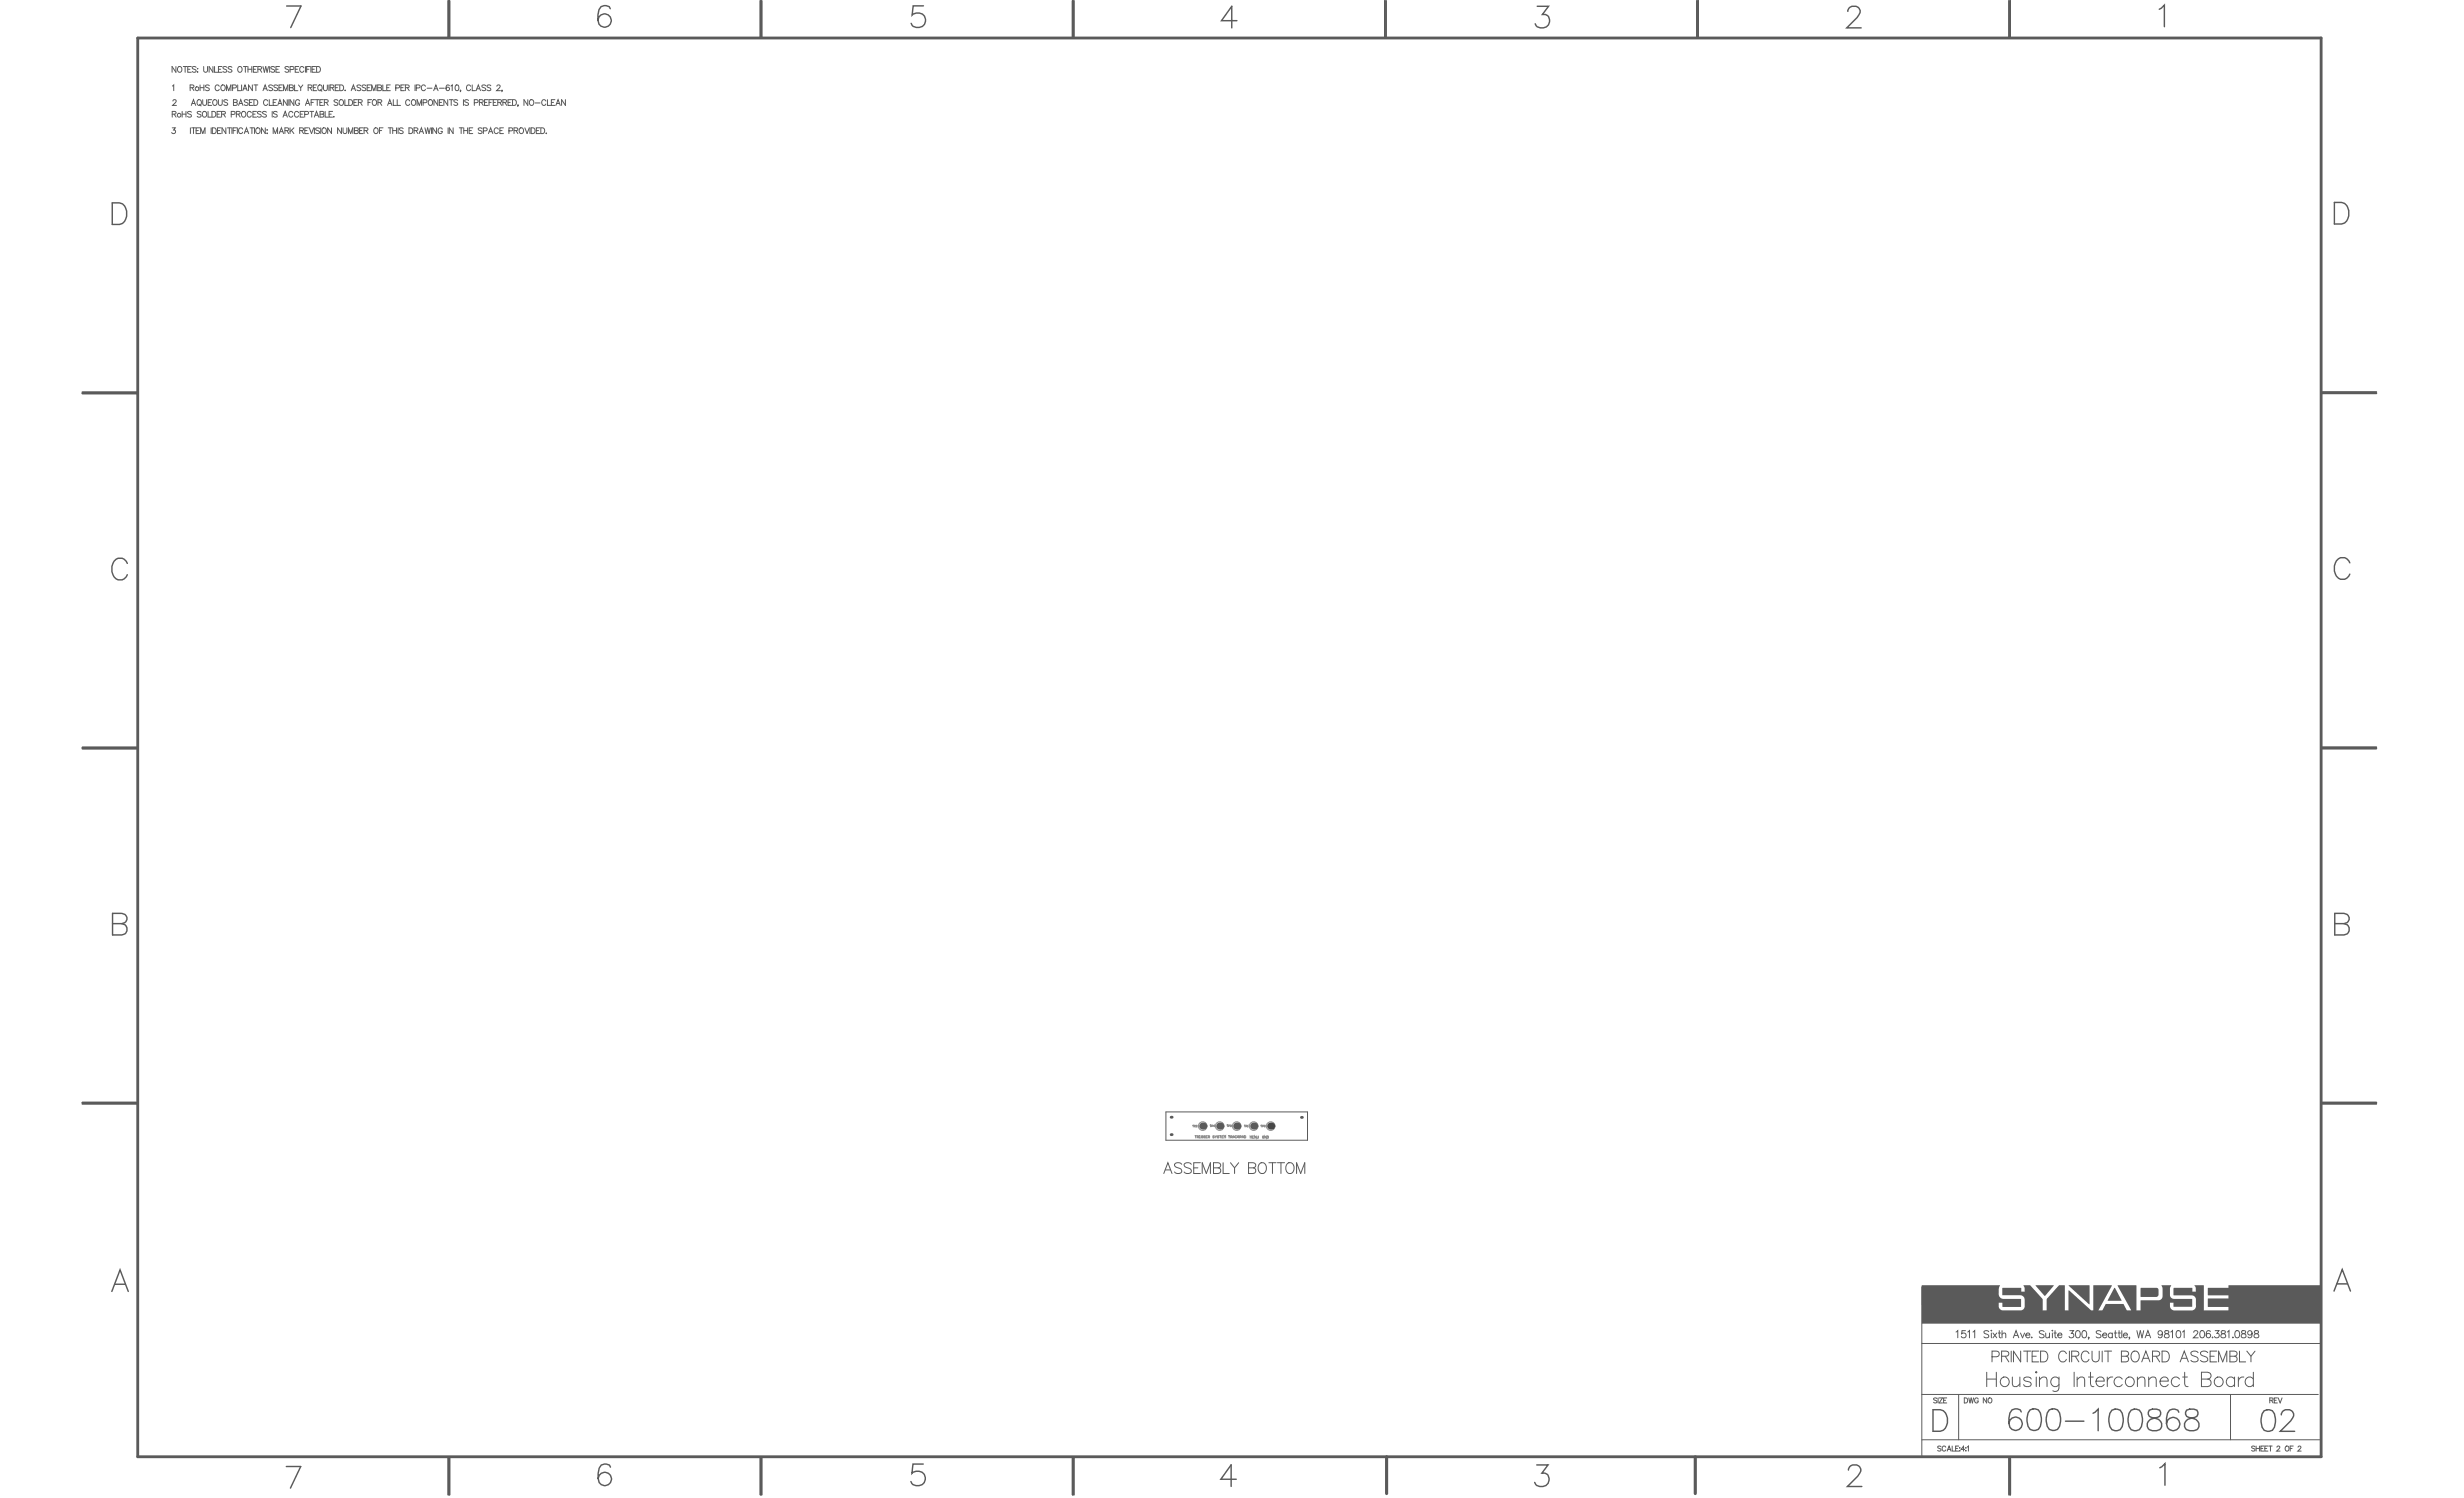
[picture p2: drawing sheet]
<svg xmlns="http://www.w3.org/2000/svg" width="2896mm" height="1761mm" viewBox="0 0 2896 1761" stroke-linecap="round" stroke-linejoin="round" font-family="sans-serif">
<g fill="none" stroke="#8c8c8c" stroke-width="1.18">
<path d="M1402 1323h1h-1v2M1404 1324h1v-1h-1v2M1404 1335h2h-1v3M1406 1323h1l-1 2h1M1407 1337l2-1-1-1h-1v3M1408 1337l1 1M1410 1335h1l-1 3h1M1414 1335h-2v3l2-1v-1h-1M1416 1335h-1v2l1 1v-2M1417 1336h1M1419 1335h-2v3h2M1420 1337l2-1-1-1h-1v3"/>
<path d="M1421 1337l1 1M1422 1322h1v2M1424 1324h1v-1l-1-1v2M1427 1335h-1l-1 1 2 1h-2M1427 1323h-1l1-1v2M1428 1335l1 1 1-1M1429 1336v2M1432 1335h-1v1l1 1h-1M1433 1335h2h-1v3M1436 1336h1M1438 1335h-2v3h2M1439 1338v-3l1 1v-1v3"/>
<path d="M1442 1322h1v2M1444 1335h1v3M1444 1324h1v-1l-1-1v2M1446 1323h1v1h-1M1446 1337l2-1v-1h-2v3M1447 1337l1 1M1449 1336h2v2v-2l-1-1-1 3M1453 1335h-1v3l1-1M1454 1335v3l2-3-1 1 1 2M1457 1337l2-1-1-1h-1v3M1460 1336h1v2v-2v-1l-1 1v2M1462 1335h2v3h-2z"/>
<path d="M1462 1323h2h-1v2M1464 1324h1l1-1h-2v2M1466 1323l1 2h-1M1469 1338v-3l1 1 1-1v3M1472 1337h1M1474 1335h-2v3h2M1476 1335v3l-1-3v3M1477 1335l1 3 1-1v-2M1482 1323h1h-1v2M1484 1324h1v-1h-1v2M1486 1336h-2v2l2-1h-1M1487 1323h-1v1h1v1l-1-1"/>
<path d="M1488 1335v3l-2-3v3M1489 1335l2 1-1 2h-1z"/>
<circle cx="1414" cy="1324" r="5"/>
<circle cx="1434" cy="1324" r="5"/>
<circle cx="1454" cy="1324" r="5"/>
<circle cx="1473" cy="1324" r="5"/>
<circle cx="1493" cy="1324" r="5"/>
</g>
<path d="M1370 1307h167v33h-167z" fill="none" stroke="#5a5a5a" stroke-width="1.18"/>
<g fill="#5a5a5a">
<circle cx="1376" cy="1334" r="1.7"/>
<circle cx="1376" cy="1313" r="1.7"/>
</g>
<circle cx="1493" cy="1324" r="4" fill="#454545"/>
<g fill="#5a5a5a">
<path d="M2431 1511h25v22z"/>
<path d="M2485 1514h1l7 15h-16z"/>
<path d="M2393 1511h21l-11 12z"/>
<path d="M2516 1514h19l2 2v7l-3 1h-18z"/>
<path d="M2259 1511h91l-1 4v6a6 6 0 0 0 5 6h21v9h-21l-1-5h-4v4a5 5 0 0 0 6 5h20a5 5 0 0 0 5-5v-8a5 5 0 0 0-6-5h-21v-8h22l1 4h4v-4l-2-3h8l15 16v13h4l1-13 14-16h7v29h4l1-23 26 23h2l1-29h21l-16 29h5l4-7h21l4 7h5l-16-29h22v29h5v-12h21a5 5 0 0 0 5-4v-10l-1-3h11l-2 3v9a5 5 0 0 0 5 4h21v9h-21v-5h-5v4a5 5 0 0 0 6 5h20a5 5 0 0 0 5-6v-7a5 5 0 0 0-5-4l-21-1v-8h21l1 4h4v-4l-2-3h11v29h29v-4h-24v-10h24v-3l-24-1v-8h24v-3h108l1 45h-469z"/>
<circle cx="1434" cy="1324" r="4"/>
<circle cx="1414" cy="1324" r="4"/>
<circle cx="1530" cy="1313" r="1.7"/>
<circle cx="1454" cy="1324" r="4"/>
<circle cx="1473" cy="1324" r="4"/>
</g>
<g fill="none" stroke="#5a5a5a" stroke-width="1.7">
<path d="M337 7h17l-12 25M527 1v43M528 1v43M717 10l-1-2a8 8 0 0 0-12 3l-1 6v7l1 4a8 8 0 0 0 13 1 8 8 0 0 0-3-12 8 8 0 0 0-11 7M894 1v43M895 1v43M1085 7h-12l-1 11a9 9 0 0 1 13 0 9 9 0 0 1-1 13 9 9 0 0 1-13-4M1261 1v43M1262 1v43M1628 1v43M1629 1v43M1807 7h13l-7 10a8 8 0 0 1 8 7 8 8 0 0 1-7 9 7 7 0 0 1-10-5"/>
<path d="M1994 1v43M1996 1v43M2172 13a6 6 0 0 1 5-6h4a6 6 0 0 1 4 10l-2 4-12 12h16M2361 1v42M2363 1v43M2538 11l6-5v25M1454 24h-18l12-17v26M132 238h8a13 13 0 0 1 8 20l-4 5-4 1h-8zM2744 238h8a13 13 0 0 1 7 19l-3 5-4 1h-8zM97 461h64M97 463h64M2729 461h64"/>
<path d="M2729 462h64M150 662a9 9 0 0 0-9-6 9 9 0 0 0-8 6 14 14 0 0 0 6 20 9 9 0 0 0 11-7M2762 662a9 9 0 0 0-9-7 9 9 0 0 0-8 7 14 14 0 0 0 6 19 9 9 0 0 0 11-6M97 880h64M97 878h64M2729 880h64M2729 878h64M143 1086l4-2a6 6 0 0 0 0-9l-4-1h-11v25h11a7 7 0 0 0 6-7 7 7 0 0 0-6-6h-11M2755 1086l4-2a6 6 0 0 0 0-9l-4-1h-11v25h11a7 7 0 0 0 6-7 7 7 0 0 0-6-6h-11M97 1297h64M97 1296h64M2729 1297h64"/>
<path d="M2729 1296h64M131 1518l10-25 10 25M135 1509h12M2743 1518l10-26 10 26M2747 1509h12M2272 1657h8a13 13 0 0 1 8 19l-4 5-4 1h-8zM2376 1660l-2-3a8 8 0 0 0-12 4l-1 6v6l1 5a8 8 0 0 0 13 0 8 8 0 0 0-3-12 8 8 0 0 0-11 7M2386 1657a8 8 0 0 1 12 4 21 21 0 0 1-2 19 8 8 0 0 1-12-4 21 21 0 0 1 2-19zM2409 1657a8 8 0 0 1 12 4 21 21 0 0 1-3 19 8 8 0 0 1-12-4 21 21 0 0 1 3-19zM2482 1657a8 8 0 0 1 12 4 21 21 0 0 1-2 19 8 8 0 0 1-12-3 21 21 0 0 1 2-20zM2505 1657a8 8 0 0 1 12 4 21 21 0 0 1-3 19 8 8 0 0 1-12-3 21 21 0 0 1 3-20zM2526 1657a5 5 0 0 0 3 9l4 1a7 7 0 0 1 8 7 7 7 0 0 1-6 8h-5a7 7 0 0 1-7-8 7 7 0 0 1 8-7l5-1a5 5 0 0 0 2-9l-3-1h-5z"/>
<path d="M2561 1660l-1-3a8 8 0 0 0-13 4l-1 6v6l1 5a8 8 0 0 0 13 1 8 8 0 0 0-3-13 8 8 0 0 0-11 7M2570 1657a5 5 0 0 0 2 9l5 1a7 7 0 0 1 8 7 7 7 0 0 1-7 8h-4a7 7 0 0 1-7-8 7 7 0 0 1 8-7l5-1a5 5 0 0 0 2-9l-4-1h-4zM2661 1658a8 8 0 0 1 12 4 21 21 0 0 1-2 19 8 8 0 0 1-12-3 21 21 0 0 1 2-20zM2428 1670h21M2460 1661l6-5v26M2681 1663a6 6 0 0 1 5-6h5a6 6 0 0 1 4 10l-3 3-12 12h17M527 1714v43M528 1714v43M894 1714v43M895 1714v43M1261 1714v43M1262 1714v43"/>
<path d="M2361 1714v43M2363 1714v43M337 1724h16l-12 25M718 1724l-2-2a8 8 0 0 0-12 4l-1 6v6l1 5a8 8 0 0 0 13 0 8 8 0 0 0-3-12 8 8 0 0 0-11 7M1085 1721h-12l-1 11a9 9 0 0 1 13 0 9 9 0 0 1-1 13 9 9 0 0 1-13-4M1453 1739h-18l12-17v25M1806 1722h13l-7 10a8 8 0 0 1 9 7 8 8 0 0 1-8 8 7 7 0 0 1-9-5M2173 1728a6 6 0 0 1 4-6h5a6 6 0 0 1 4 10l-3 3-12 12h17M2538 1725l6-5v26"/>
</g>
<path d="M1630 1712v44M1992 1712v44" fill="none" stroke="#5a5a5a" stroke-width="3.7"/>
<g fill="none" stroke="#5a5a5a" stroke-width="1.18">
<path d="M207 78v7l-5-7v7M210 79a3 3 0 0 1 4 3 3 3 0 0 1-4 3l-1-3zM215 78h5M218 78v7M225 78h-4v7h4M230 79l-1-1-3 1 1 2 3 2v1l-1 1-3-1M239 78v5l2 2 3-1v-6M250 78v7l-4-7v7M252 78v7h4M261 78h-4v7h4M267 79l-2-1-3 1 1 2 4 2v1l-2 1-3-1M273 79l-2-1-3 1 1 2 4 2v1l-2 1-3-1"/>
<path d="M281 79a3 3 0 0 1 4 3 3 3 0 0 1-4 3l-2-3zM286 78h5M288 78v7M291 78v7M296 78v7M302 78h-4v7h4M309 78l2 7 1-7 2 7 2-7M317 78v7M323 79l-2-1-3 1 1 2 4 2v1l-2 1-3-1M329 78h-5v7h5M339 79l-1-1-3 1 1 2 3 2v1l-1 1-3-1M351 78h-4v7h4"/>
<path d="M357 80a2.5 2.5 0 0 0-3-2 2.5 2.5 0 0 0-2 3v1a2.5 2.5 0 0 0 2 3 2.5 2.5 0 0 0 3-2M359 78v7M365 78h-5v7M365 78v7M371 78h-4v7h4M372 78h2a4 4 0 0 1 3 4 4 4 0 0 1-3 3h-2zM221 81h2M232 80v1zM232 84v1zM235 100v7M240 100v7M257 81h2"/>
<path d="M279 100v7h4M284 100v7M291 81h5M297 100v7l-5-7v7M298 81h2M298 100h5M301 100v7M303 81h4v-2l-4-1v7M305 81l3 4M324 81h3M332 100h-4v7h4M341 82l4-1v-2l-4-1v7"/>
<path d="M346 100v7h4M347 81h3M351 100l2 3v4M356 100l-3 3M360 81h3M367 81h2M372 100h-4v7h4M380 100v5l2 2 2-1 1-6M387 100v7M398 100h-4v7h4M399 100h3a4 4 0 0 1 2 3 4 4 0 0 1-2 4h-3zM436 100h-4v7h4"/>
<path d="M450 100v7h4M459 100h-4v7h4M475 100h-4v7h4M488 100v7M555 100v7h4M203 101l1-1v7M203 119l2-2 2 1-1 3-3 3h4M223 103h4l1-3h-5v7M226 103l2 4M232 118l1-1a3 3 0 0 1 4 4 3 3 0 0 1-4 3l-1-3zM235 103h5M238 117v5l2 2 2-1 1-6"/>
<path d="M246 101l-2-1-2 1v1l4 3v1l-2 1-2-1M249 117h-4v7h4M251 118v-1a3 3 0 0 1 4 4 3 3 0 0 1-4 3l-1-3zM257 117v5l2 2 2-1v-6M258 101a2.5 2.5 0 0 0-3-1 2.5 2.5 0 0 0-2 2v2a2.5 2.5 0 0 0 2 3 2.5 2.5 0 0 0 3-2M261 100a3 3 0 0 1 4 3 3 3 0 0 1-4 3l-1-2zM266 107v-7l3 7 2-7v7M268 118l-2-1-3 1 1 2 4 2v1l-2 1-3-1M273 103h4l1-3h-5v7M285 107l3-7 3 7M286 104h4M292 118l-2-1-3 1 1 2 4 2v1l-2 1-3-1"/>
<path d="M297 117h-4v7h4M298 117h3a4 4 0 0 1 2 4 4 4 0 0 1-2 3h-3zM309 107l3-7 2 7M310 104h3M315 119a2.5 2.5 0 0 0-3-2 2.5 2.5 0 0 0-2 3v1a2.5 2.5 0 0 0 2 3 2.5 2.5 0 0 0 3-2M316 117v7h4M320 101l-1-1-3 1v1l4 3v1l-1 1-3-1M325 117h-4v7h4M326 101l-1-1-3 1v1l4 3v1l-1 1-3-1M328 103h2M333 107v-7l3 7 2-7v7M338 117v7l-5-7v7"/>
<path d="M339 117v7M343 103l1-1v-2h-4v7h3l2-2-1-1-4-1M345 117v7l-4-7v7M352 119a2.5 2.5 0 0 0-3-2 2.5 2.5 0 0 0-2 3v1a2.4 2.4 0 0 0 3 3 2.4 2.4 0 0 0 2-3h-2M362 103h4v-3h-4v7M364 103l3 4M368 103h3M370 117h-4v7M371 117h4M373 117v7M375 100a3 3 0 0 1 4 3 3 3 0 0 1-4 3l-2-2zM376 105l2 2"/>
<path d="M380 117h-4v7h4M388 103h4v-3h-4v7M390 103l2 4M394 103h3M397 118l-2-1-2 1v2l4 2v1l-2 1-2-1M399 118l1-1a3 3 0 0 1 4 4 3 3 0 0 1-4 3l-1-3zM405 117v7h4M406 106v1zM410 117h2a4 4 0 0 1 2 4 4 4 0 0 1-2 3h-2zM413 107l2-7 3 7M414 104h3M420 117h-4v7h4"/>
<path d="M424 101l-2-1-3 1 1 1 4 3v1l-2 1-3-1M430 101l-2-1-3 1 1 1 4 3v1l-2 1-3-1M432 103h2M437 117h-4v7M437 107v-7l2 7 3-7v7M438 118l1-1a3 3 0 0 1 4 4 3 3 0 0 1-4 3l-2-3zM447 103l1-1v-2h-4v7h3l1-2v-1l-4-1M455 103h2M462 117v7h4M465 103h4v-3h-4v7M467 117v7h4M471 103h3"/>
<path d="M476 103h4l1-3h-5v7M479 103l2 4M482 119a2.5 2.5 0 0 0-3-2 2.5 2.5 0 0 0-2 3v1a2.5 2.5 0 0 0 2 3 2.5 2.5 0 0 0 3-2M485 117a3 3 0 0 1 4 4 3 3 0 0 1-4 3l-2-3zM489 103h4v-3h-4v7M500 101a2.5 2.5 0 0 0-3-1 2.5 2.5 0 0 0-2 2v2a2.5 2.5 0 0 0 2 3 2.5 2.5 0 0 0 3-2M502 104h6M504 118l1-1a3 3 0 0 1 4 4 3 3 0 0 1-4 3l-2-3zM510 107l2-7 3 7M511 104h3M515 117v7l-5-7v7M516 104h6"/>
<path d="M521 117h-5v7h5M526 117v7l-4-7v7M528 117h5M528 101v-1a3 3 0 0 0-4 3 3 3 0 0 0 2 4 2.1 2.1 0 0 0 2-2 2.1 2.1 0 0 0-2-3 2.1 2.1 0 0 0-2 2M530 101l1-1v7M530 117v7M536 100a3 3 0 0 1 4 3 3 3 0 0 1-3 4l-2-2v-2zM538 118l-2-1-3 1 1 2 4 2v1l-2 1-3-1M541 106v2M545 117v7M551 118l-2-1-3 1 1 2 4 2v1l-2 1-3-1M553 101a2.5 2.5 0 0 0-3-1 2.5 2.5 0 0 0-2 2v2a2.5 2.5 0 0 0 2 3 2.5 2.5 0 0 0 3-2"/>
<path d="M560 107l2-7 3 7M561 104h3M571 101l-2-1-3 1 1 1 4 3v1l-2 1-3-1M574 117h-5v7h5M577 101l-2-1-3 1 1 1 4 3v1l-2 1-3-1M579 117h-4v7M584 117h-4v7h4M584 101l1-1 3 1-1 2-3 4h4M590 106v2M601 117h-4v7h4M602 117h3a4 4 0 0 1 2 4 4 4 0 0 1-2 3h-3zM620 117v7l-4-7v7"/>
<path d="M623 118v-1a3 3 0 0 1 4 4 3 3 0 0 1-4 3l-1-3zM642 119a2.5 2.5 0 0 0-3-2 2.5 2.5 0 0 0-2 3v1a2.5 2.5 0 0 0 2 3 2.5 2.5 0 0 0 3-2M643 117v7h4M652 117h-4v7h4M665 117v7l-5-7v7M202 134h4l1-2-5-1v7M205 134l2 4M214 131v7M214 134h5M219 131v7M225 124l2-7 3 7M225 132l-2-1-3 1 1 2 4 2v1l-2 1-3-1"/>
<path d="M226 122h3M234 123l2 2M236 132l-1-1-3 1v2l4 2v1l-1 1-3-1M238 132l1-1a3 3 0 0 1 4 3 3 3 0 0 1-4 3l-1-2zM245 131v7h3M245 120h2M249 131h2a4 4 0 0 1 3 3 4 4 0 0 1-3 4h-2zM255 134h3M259 131h-4v7h4M260 134h4l1-2-5-1v7M263 134l2 4M272 134h4v-2l-4-1v7"/>
<path d="M277 120h2v-2l-5-1v7h3l2-1v-2l-5-1M278 134h4v-2l-4-1v7M280 134l2 4M280 124l3-7 3 7M281 122h4M284 132l1-1a3 3 0 0 1 4 3 3 3 0 0 1-4 3l-1-2zM293 120h3M295 133a2.5 2.5 0 0 0-2-2 2.5 2.5 0 0 0-2 3v1a2.5 2.5 0 0 0 2 3 2.5 2.5 0 0 0 2-2M297 134h3M301 131h-4v7h4M307 132l-2-1-2 1v2l4 2v1l-2 1-2-1M313 132l-2-1-2 1v2l4 2v1l-2 1-2-1"/>
<path d="M320 131v7M321 120h3M326 132l-2-1-3 1 1 2 4 2v1l-2 1-3-1M326 124l3-7 3 7M327 122h4M333 138l2-7 3 7M334 135h3M344 133a2.5 2.5 0 0 0-3-2 2.5 2.5 0 0 0-2 3v1a2.5 2.5 0 0 0 2 3 2.5 2.5 0 0 0 3-2M351 133a2.5 2.5 0 0 0-3-2 2.5 2.5 0 0 0-2 3v1a2.5 2.5 0 0 0 2 3 2.5 2.5 0 0 0 3-2M353 134h2M357 131h-4v7h4M358 134h4v-2l-4-1v7"/>
<path d="M359 124l3-7 2 7M360 122h3M364 131h5M366 120h2M366 131v7M369 138l3-7 3 7M370 135h4M376 120h2M376 134h3l2 1-1 2-4 1v-7l4 1v2h-1M381 120h4v-2l-4-1v7M382 131v7h4M383 120l3 4"/>
<path d="M387 134h2M391 131h-4v7h4M392 137v1zM416 120h2M421 120h4v-2l-4-1v7M423 120l3 4M433 120h2M444 120h4v-2l-4-1v7M446 120l3 4M456 124l2-7 3 7M456 122h4M490 124v-7l3 7 2-7v7"/>
<path d="M497 121l4-1v-2l-4-1v7M516 120h3M557 121l4-1 1-2-5-1v7M563 120h4l1-2-5-1v7M566 120l2 4M569 120h3M575 120h2M580 120h2M585 120h4v-2l-4-1v7M587 120l3 4M591 120h4v-2l-4-1v7M593 120l3 4"/>
<path d="M597 120h3M609 124h-1h1l-1 1M629 121h6M648 120h3M653 124l3-7 2 7M654 122h4M202 150h4l-2 3a2.2 2.2 0 0 1 2 3 2.2 2.2 0 0 1-4 0M224 150v7M225 150h5M227 150v7M230 153h3M235 150h-5v7h5"/>
<path d="M236 157v-7l2 7 3-7v7M248 150v7M250 150h2a4 4 0 0 1 2 4 4 4 0 0 1-2 3h-2zM256 153h2M260 150h-4v7h4M265 150v7l-4-7v7M267 150h5M270 150v7M273 150v7M274 153h3M278 150h-4v7M279 150v7"/>
<path d="M285 152a2.5 2.5 0 0 0-3-2 2.5 2.5 0 0 0-2 3v1a2.5 2.5 0 0 0 2 3 2.5 2.5 0 0 0 3-2M287 157l3-7 2 7M288 155h3M294 150h4M296 150v7M299 150v7M302 151a3 3 0 0 1 4 3 3 3 0 0 1-4 3l-1-3zM312 150v7l-5-7v7M314 153h.1M314 156v1zM321 157v-7l3 7M324 157l2-7v7"/>
<path d="M328 157l3-7 2 7M329 155h3M335 153h4v-2l-4-1v7M337 153l2 4M341 150v7M342 153l3 4M345 150l-4 5M352 153h4v-2l-4-1v7M354 153l3 4M358 153h3M362 150h-4v7h4M364 150l2 7 3-7"/>
<path d="M370 150v7M375 151l-1-1-3 1 1 2 3 2v1l-1 1-3-1M377 150v7M380 151a3 3 0 0 1 4 3 3 3 0 0 1-4 3l-2-3zM390 150v7l-5-7v7M401 150v7l-4-7v7M403 150v5l2 2 2-1 1-6M410 157v-7l2 7 3-7v7M417 153h3l1 2-1 2h-3v-7l4 1v1l-1 1M423 153h2M427 150h-4v7h4M428 153h4v-2l-4-1v7"/>
<path d="M430 153l2 4M441 151a3 3 0 0 1 4 3 3 3 0 0 1-4 3l-2-3zM446 153h3M450 150h-4v7M456 150h5M458 150v7M462 153h4M462 150v7M466 150v7M468 150v7M474 151l-2-1-3 1 1 2 4 2v1l-2 1-3-1M481 150h2a4 4 0 0 1 2 4 4 4 0 0 1-2 3h-2z"/>
<path d="M487 153h4v-2l-4-1v7M489 153l2 4M493 157l2-7 3 7M494 155h3M499 150l2 7 2-7 1 7 2-7M507 150v7M513 150v7l-4-7v7M520 152a2.5 2.5 0 0 0-3-2 2.5 2.5 0 0 0-2 3v1a2.4 2.4 0 0 0 2 3 2.4 2.4 0 0 0 3-3h-2M527 150v7M533 150v7l-5-7v7M540 150h4M542 150v7"/>
<path d="M545 153h5M545 150v7M550 150v7M551 153h3M556 150h-5v7h5M567 151l-2-1-3 1 1 2 4 2v1l-2 1-3-1M568 154l4-1v-2l-4-1v7M574 157l3-7 2 7M575 155h3M586 152a2.5 2.5 0 0 0-3-2 2.5 2.5 0 0 0-2 3v1a2.5 2.5 0 0 0 2 3 2.5 2.5 0 0 0 3-2M588 153h2M592 150h-4v7h4"/>
<path d="M598 154l4-1v-2l-4-1v7M604 153h4v-2l-4-1v7M606 153l3 4M611 151a3 3 0 0 1 4 3 3 3 0 0 1-4 3l-1-3zM617 150l2 7 3-7M623 150v7M624 150h3a4 4 0 0 1 2 4 4 4 0 0 1-2 3h-3zM630 153h3M635 150h-5v7h5M636 150h2a4 4 0 0 1 2 4 4 4 0 0 1-2 3h-2zM642 156v1zM1368 1379l5-12 4 12"/>
<path d="M1370 1375h6M1389 1368a5 5 0 0 0-5-2 5 5 0 0 0-4 4l2 1 4 2a3 3 0 0 1 3 3 3 3 0 0 1-1 3 6 6 0 0 1-8-2M1400 1368a5 5 0 0 0-4-2 5 5 0 0 0-4 4l1 1 5 2a3 3 0 0 1 2 3 3 3 0 0 1-1 3 6 6 0 0 1-7-2M1403 1373h5M1411 1367h-8v12h8M1413 1379v-12l5 12 5-12v12M1426 1373h6a3 3 0 0 1 3 3 3 3 0 0 1-3 3h-6v-12h7a2.9 2.9 0 0 1 0 5l-1 1M1438 1367v12h7M1446 1367l5 6v6M1456 1367l-5 6M1467 1373h6a3 3 0 0 1 3 3 3 3 0 0 1-3 3h-6v-12h8a2.9 2.9 0 0 1 0 5l-2 1M1480 1368a5 5 0 0 1 5-1 5 5 0 0 1 3 4 6 6 0 0 1-1 7 6 6 0 0 1-6 1 8 8 0 0 1-1-11z"/>
<path d="M1491 1367h9M1496 1367v12M1501 1367h9M1506 1367v12M1512 1368a5 5 0 0 1 6-1 5 5 0 0 1 3 4 6 6 0 0 1-1 6 6 6 0 0 1-6 2 8 8 0 0 1-2-11zM1524 1379v-12l5 12 5-12v12M2259 1513v199M2259 1579h469M2299 1566l2-2v8M2310 1564h-4v4a3 3 0 0 1 4 0 3 3 0 0 1 0 4 3 3 0 0 1-5-1M2313 1566l2-2v8M2319 1566l2-2v8"/>
<path d="M2337 1565l-2-1-3 1 1 2 4 2v1v1l-2 1-3-1M2340 1564h.1M2340 1567v5M2342 1567l5 5M2347 1567l-5 5M2349 1567h2M2350 1564v7v1h2M2353 1568l2-1h2v5M2353 1564v8M2366 1572l3-8 4 8M2367 1570h4M2375 1567l2 5 3-5"/>
<path d="M2381 1569h5a2.7 2.7 0 0 0-3-2 2.7 2.7 0 0 0-3 3 2.7 2.7 0 0 0 3 2l3-1M2388 1572h.1M2402 1565l-2-1-3 1 1 2 4 2v1v1l-2 1-3-1M2404 1567l1 5h2l2-1M2409 1567v5M2412 1564h.1M2412 1567v5M2414 1567h3M2415 1564v7l1 1h1M2419 1569h4a2.7 2.7 0 0 0-3-2 2.7 2.7 0 0 0-2 3 2.7 2.7 0 0 0 3 2l2-1M2433 1564h4l-2 3a2.8 2.8 0 0 1 2 5 2.8 2.8 0 0 1-5-1M2441 1564a2.7 2.7 0 0 1 4 2v2a4 4 0 0 1-3 4 5 5 0 0 1-1-8z"/>
<path d="M2448 1564a2.7 2.7 0 0 1 4 2v2a4 4 0 0 1-3 4 5 5 0 0 1-1-8zM2455 1572h-1h1l-1 2M2469 1565l-2-1-3 1v2l4 2 1 1v1l-2 1-3-1M2471 1569h5a2.7 2.7 0 0 0-3-2 2.7 2.7 0 0 0-2 3 2.7 2.7 0 0 0 2 2l3-1M2483 1568a2.7 2.7 0 0 0-4 0 2.7 2.7 0 0 0 0 4 2.7 2.7 0 0 0 4-1M2483 1567v5M2485 1567h3M2486 1564v7l1 1h1M2489 1567h3M2491 1564v7v1h2M2494 1564v8M2496 1569h4a2.7 2.7 0 0 0-3-2 2.7 2.7 0 0 0-2 3 2.7 2.7 0 0 0 3 2l2-1"/>
<path d="M2503 1572h-1h1l-1 2M2511 1564l2 8 3-8 2 8 2-8M2521 1572l3-8 4 8M2522 1570h4M2542 1567a2.6 2.6 0 0 1-4 2 2.6 2.6 0 0 1-1-4 2.6 2.6 0 0 1 4 0l1 2a4 4 0 0 1-4 5l-1-1M2545 1564v3l2 1a2.4 2.4 0 0 1 2 2 2.4 2.4 0 0 1-2 2h-2l-1-1a4 4 0 0 1 5-4v-2a3 3 0 0 0-4-1zM2551 1566l2-2v8M2559 1564a2.7 2.7 0 0 1 4 2v2a4 4 0 0 1-3 4 5 5 0 0 1-1-8zM2565 1566l2-2v8M2578 1566l2-2h2l1 2-1 2-4 4h6M2587 1564a2.7 2.7 0 0 1 4 2v2a4 4 0 0 1-3 4 5 5 0 0 1-1-8zM2598 1565l-1-1a2.7 2.7 0 0 0-4 2 5 5 0 0 0 2 6 2.6 2.6 0 0 0 3-2 2.6 2.6 0 0 0-2-3 2.6 2.6 0 0 0-3 3"/>
<path d="M2600 1572h.1M2603 1564h5l-2 3a2.8 2.8 0 0 1 2 5 2.8 2.8 0 0 1-5-1M2611 1564v3l2 1a2.4 2.4 0 0 1 3 2 2.4 2.4 0 0 1-2 2h-3l-1-1a4 4 0 0 1 5-4v-2a3 3 0 0 0-4-1zM2618 1566l2-2v8M2624 1572h.1M2628 1564a2.7 2.7 0 0 1 4 2v2a4 4 0 0 1-3 4 5 5 0 0 1-1-8zM2635 1564v3l2 1a2.4 2.4 0 0 1 3 2 2.4 2.4 0 0 1-2 2h-3l-1-1a4 4 0 0 1 5-4v-2a3 3 0 0 0-4-1zM2647 1567a2.6 2.6 0 0 1-4 2 2.6 2.6 0 0 1-1-4 2.6 2.6 0 0 1 4 0l1 2a4 4 0 0 1-3 5l-2-1M2650 1564v3l2 1a2.4 2.4 0 0 1 3 2 2.4 2.4 0 0 1-2 2h-3l-1-1a4 4 0 0 1 5-4v-2a3 3 0 0 0-4-1zM2341 1595h6a3 3 0 0 0 3-4 3 3 0 0 0-3-3h-6v13M2353 1594l7-1a2.9 2.9 0 0 0 0-4l-7-1v13M2357 1594l4 7"/>
<path d="M2364 1588v13M2375 1588v13l-9-13v13M2378 1588h9M2383 1588v13M2388 1594h5M2396 1588h-8v13h8M2398 1588h5a7 7 0 0 1 4 6 7 7 0 0 1-4 7h-5zM2429 1591a5 5 0 0 0-6-3 5 5 0 0 0-3 5 6 6 0 0 0 1 6 6 6 0 0 0 6 1l2-2M2432 1588v13M2435 1594l7-1a2.9 2.9 0 0 0 0-4l-7-1v13M2439 1594l4 7M2455 1591a5 5 0 0 0-5-3 5 5 0 0 0-4 5 6 6 0 0 0 1 6 6 6 0 0 0 6 1l2-2"/>
<path d="M2459 1588v9a4 4 0 0 0 4 4 4 4 0 0 0 4-4v-9M2471 1588v13M2473 1588h9M2478 1588v13M2499 1594l2-1a2.9 2.9 0 0 0 0-4l-8-1v13h6a3 3 0 0 0 3-4 3 3 0 0 0-3-3h-6M2506 1590a5 5 0 0 1 5-2 5 5 0 0 1 3 5 6 6 0 0 1-1 6 6 6 0 0 1-6 1 8 8 0 0 1-1-10zM2519 1597h6M2530 1594l7-1a2.9 2.9 0 0 0 0-4l-7-1v13M2534 1594l4 7M2541 1588h4a7 7 0 0 1 5 6 7 7 0 0 1-5 7h-4zM2564 1597h6M2583 1590a5 5 0 0 0-4-2 5 5 0 0 0-4 3l1 2 5 2a3 3 0 0 1 2 2 3 3 0 0 1-1 3 6 6 0 0 1-7-1"/>
<path d="M2595 1590a5 5 0 0 0-5-2 5 5 0 0 0-4 3l1 2 5 2a3 3 0 0 1 3 2 3 3 0 0 1-1 3 6 6 0 0 1-8-1M2598 1594h4M2605 1588h-7v13h7M2626 1594l2-1a2.9 2.9 0 0 0 0-4l-7-1v13h5a3 3 0 0 0 3-4 3 3 0 0 0-3-3h-5M2632 1588v13h7M2641 1588l5 6v7M2650 1588l-4 6M2517 1601l5-13 5 13M2562 1601l5-13 5 13M2608 1601v-13l4 13 5-13v13M2259 1639h466M2302 1639v53"/>
<path d="M2622 1639v53M2277 1644l-2-1-2 1v1l4 2-2 2-2-1M2278 1643v6M2279 1643h4l-4 6h4M2284 1646h3M2288 1643h-4v6h4M2309 1643h2a3 3 0 0 1 2 3 3 3 0 0 1-2 3h-2zM2314 1643l1 6 2-6 1 6 2-6M2325 1644a2.2 2.2 0 0 0-2-1 2.2 2.2 0 0 0-2 2v2a2.1 2.1 0 0 0 2 2 2.1 2.1 0 0 0 2-2h-1M2335 1643v6l-4-6v6M2338 1643a2.7 2.7 0 0 1 3 3 2.7 2.7 0 0 1-4 2v-3zM2668 1646h3v-2l-3-1v6"/>
<path d="M2670 1646l2 3M2673 1646h2M2677 1643h-4v6h4M2678 1643l2 6 2-6M2259 1692h469M2294 1700v6h4M2302 1700h-4v6h4M2652 1700v6M2656 1700v6M2661 1700h-4v6h4M2666 1700h-4v6h4M2667 1700h3"/>
<path d="M2668 1700v6M2687 1700a2.7 2.7 0 0 1 3 3 2.7 2.7 0 0 1-4 2v-3zM2695 1700h-3v6M2281 1701l-1-1-3 1 1 1 3 2-1 2-3-1M2287 1701a2.2 2.2 0 0 0-3-1 2.2 2.2 0 0 0-1 2v1a2.2 2.2 0 0 0 1 3 2.2 2.2 0 0 0 3-2M2289 1706l2-6 2 6M2289 1704h3M2298 1702h3M2303 1702h.1M2303 1705h.1M2309 1704h-4l3-4v6M2311 1702h.1"/>
<path d="M2311 1705h.1M2312 1701l2-1v6M2650 1701l-1-1-3 1 1 1 3 2-1 2-3-1M2652 1702h4M2657 1702h2M2662 1702h2M2676 1701l1-1 2 1-3 5h4M2692 1702h2M2701 1701l1-1 2 1-3 5h4"/>
<circle cx="232" cy="104" r="2.2"/>
<circle cx="211" cy="135" r="2.2"/>
</g>
<path d="M162 45h2566v1667h-2566z" fill="none" stroke="#5a5a5a" stroke-width="3.3"/>
<g fill="none" stroke="#5a5a5a" stroke-width="1.2">
<path d="M2335 1613v17M2346 1613v17M2365 1619v8l1 2 4 1 4-3M2374 1619v11M2393 1612l1 1-1 1-1-1zM2393 1619v11M2397 1619v11M2420 1619v12a4 4 0 0 1-3 4 4 4 0 0 1-4 0M2438 1613v17M2441 1619v11M2455 1619h5M2457 1613v14l1 2 3 1"/>
<path d="M2477 1619v11M2483 1619a5 5 0 0 0-6 4M2512 1619v11M2525 1619v11M2565 1619h6M2568 1613v14v2l4 1M2626 1619v11M2631 1619v11M2637 1619a5 5 0 0 0-6 4M2648 1613v17M2335 1621h11M2387 1621a5 5 0 0 0-9 0l3 2 5 2 1 2a5 5 0 0 1-9 0"/>
<path d="M2397 1622l4-3h4l1 3v8M2420 1621a5 5 0 0 0-8-1 5 5 0 0 0 0 8 5 5 0 0 0 8-1M2441 1622l4-3h4l1 3v8M2463 1623h10a5 5 0 0 0-6-5 5 5 0 0 0-4 7 5 5 0 0 0 4 5 5 5 0 0 0 6-3M2494 1621a5 5 0 0 0-8-1 5 5 0 0 0 0 8 5 5 0 0 0 8-1M2512 1622l4-3h4l1 3v8M2525 1622l4-3h4l1 3v8M2539 1623h9a5 5 0 0 0-5-5 5 5 0 0 0-4 7 5 5 0 0 0 4 5 5 5 0 0 0 5-3M2562 1621a5 5 0 0 0-8-1 5 5 0 0 0 0 8 5 5 0 0 0 8-1M2595 1621l2-1a4 4 0 0 0 0-6l-2-1h-8v17h8a4 4 0 0 0 4-5 4 4 0 0 0-4-4h-8M2626 1621a5 5 0 0 0-8-1 5 5 0 0 0 0 8 5 5 0 0 0 8-1M2648 1621a5 5 0 0 0-8-1 5 5 0 0 0 0 8 5 5 0 0 0 8-1"/>
<circle cx="2356" cy="1624" r="6"/>
<circle cx="2503" cy="1624" r="6"/>
<circle cx="2608" cy="1624" r="6"/>
</g>
</svg>
